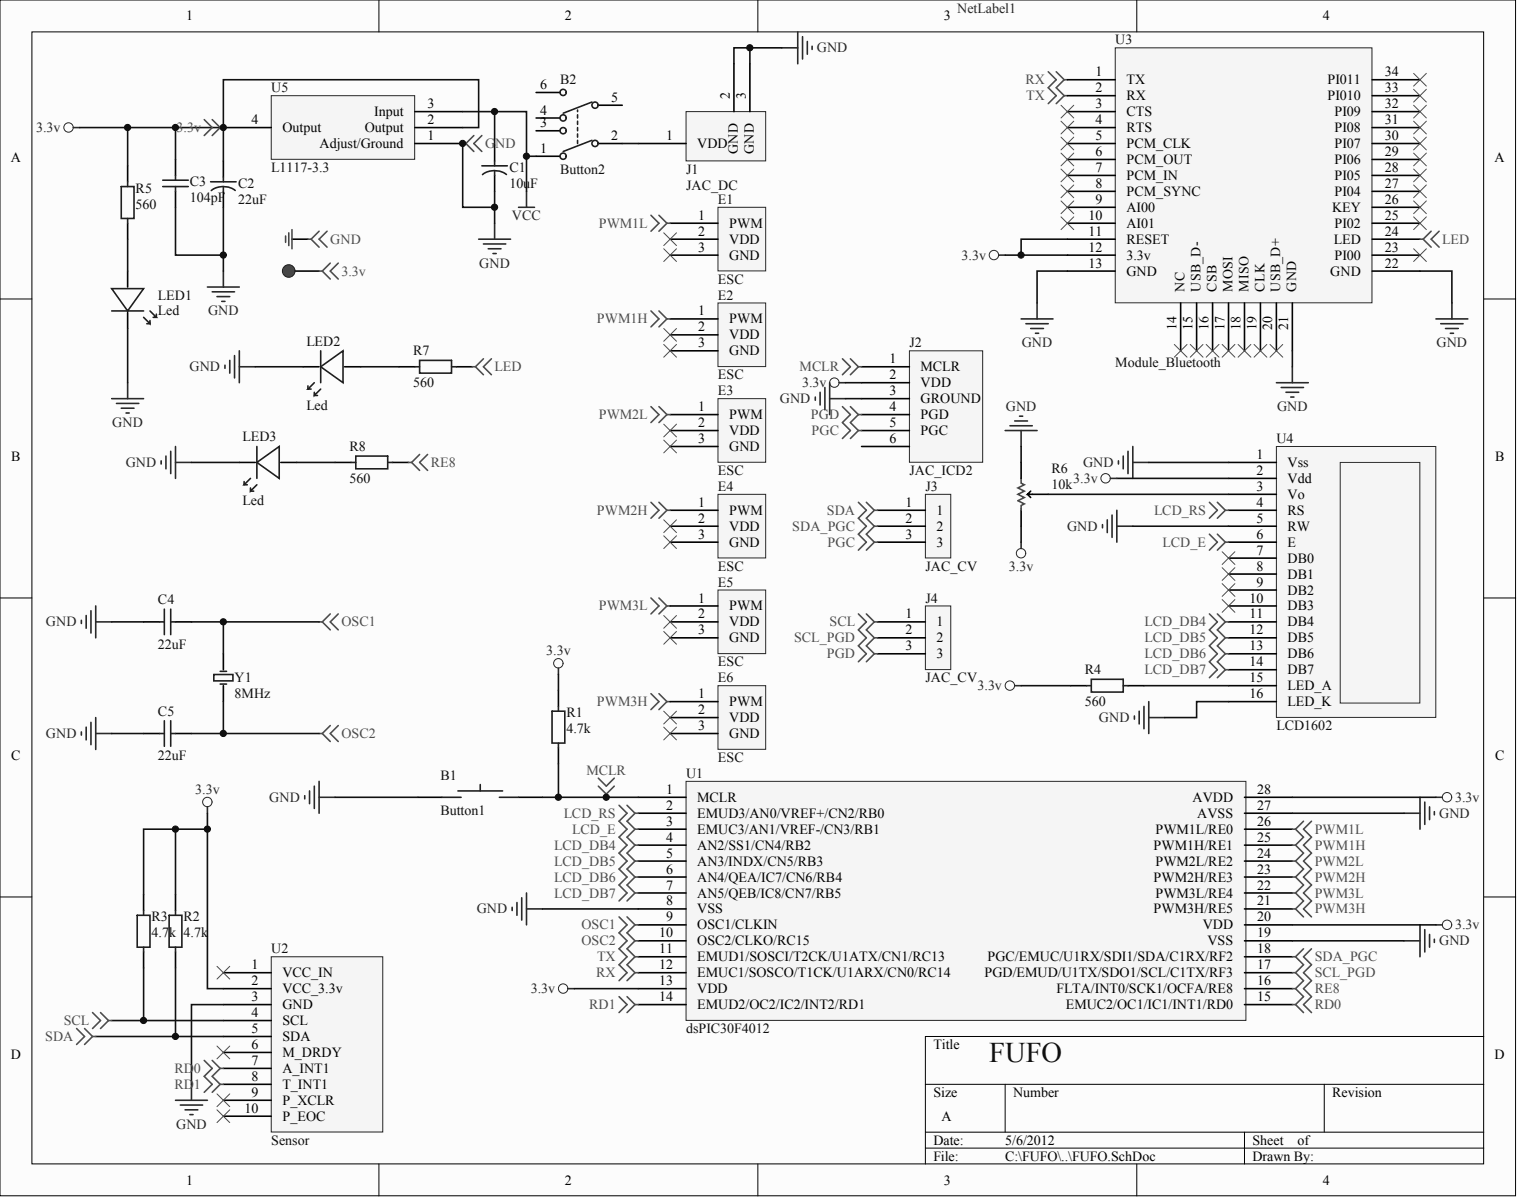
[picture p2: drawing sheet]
<svg xmlns="http://www.w3.org/2000/svg" width="803mm" height="635mm" viewBox="0 0 803 635" stroke-linecap="round" stroke-linejoin="round" font-family="sans-serif">
<defs><g id="words">
<text font-size="15.1" fill="#0e0e0e" x="523" y="562">FUFO</text>
<g font-size="7.4">
<text x="98" y="11">1</text>
<text x="299" y="11">2</text>
<text x="499" y="11">3</text>
<text x="700" y="11">4</text>
<text x="579" y="40">1</text>
<text x="733" y="40">34</text>
<text x="286" y="47">6</text>
<text x="596" y="45">TX</text>
<text x="702" y="45">PI011</text>
<text x="323" y="54">5</text>
<text x="579" y="49">2</text>
<text x="596" y="53">RX</text>
<text x="702" y="53">PI010</text>
<text x="733" y="49">33</text>
<text x="226" y="57">3</text>
<text x="579" y="57">3</text>
<text x="733" y="57">32</text>
<text x="133" y="66">4</text>
<text x="198" y="61">Input</text>
<text x="226" y="66">2</text>
<text x="286" y="61">4</text>
<text x="579" y="66">4</text>
<text x="596" y="61">CTS</text>
<text x="706" y="61">PI09</text>
<text x="733" y="66">31</text>
<text x="149" y="70">Output</text>
<text x="193" y="70">Output</text>
<text x="286" y="67">3</text>
<text x="596" y="70">RTS</text>
<text x="706" y="70">PI08</text>
<text x="226" y="74">1</text>
<text x="323" y="74">2</text>
<text x="352" y="74">1</text>
<text x="579" y="74">5</text>
<text x="733" y="74">30</text>
<text x="169" y="78">Adjust/Ground</text>
<text x="286" y="81">1</text>
<text x="369" y="78">VDD</text>
<text x="579" y="83">6</text>
<text x="596" y="78">PCM_CLK</text>
<text x="706" y="78">PI07</text>
<text x="733" y="83">29</text>
<text x="6" y="86">A</text>
<text x="596" y="87">PCM_OUT</text>
<text x="706" y="87">PI06</text>
<text x="791" y="86">A</text>
<text x="579" y="91">7</text>
<text x="596" y="95">PCM_IN</text>
<text x="706" y="95">PI05</text>
<text x="733" y="91">28</text>
<text x="579" y="99">8</text>
<text x="733" y="99">27</text>
<text x="579" y="108">9</text>
<text x="596" y="104">PCM_SYNC</text>
<text x="706" y="104">PI04</text>
<text x="733" y="108">26</text>
<text x="596" y="112">AI00</text>
<text x="705" y="112">KEY</text>
<text x="369" y="116">1</text>
<text x="576" y="116">10</text>
<text x="733" y="116">25</text>
<text x="369" y="125">2</text>
<text x="386" y="120">PWM</text>
<text x="576" y="125">11</text>
<text x="596" y="120">AI01</text>
<text x="706" y="120">PI02</text>
<text x="733" y="125">24</text>
<text x="386" y="129">VDD</text>
<text x="596" y="129">RESET</text>
<text x="706" y="129">LED</text>
<text x="369" y="133">3</text>
<text x="386" y="137">GND</text>
<text x="576" y="133">12</text>
<text x="596" y="137">3.3v</text>
<text x="706" y="137">PI00</text>
<text x="733" y="133">23</text>
<text x="576" y="142">13</text>
<text x="733" y="142">22</text>
<text x="596" y="146">GND</text>
<text x="704" y="146">GND</text>
<text x="369" y="167">1</text>
<text x="386" y="171">PWM</text>
<text x="369" y="175">2</text>
<text x="386" y="180">VDD</text>
<text x="369" y="184">3</text>
<text x="386" y="188">GND</text>
<text x="471" y="192">1</text>
<text x="487" y="196">MCLR</text>
<text x="471" y="201">2</text>
<text x="471" y="209">3</text>
<text x="487" y="205">VDD</text>
<text x="487" y="213">GROUND</text>
<text x="369" y="218">1</text>
<text x="386" y="222">PWM</text>
<text x="471" y="218">4</text>
<text x="487" y="222">PGD</text>
<text x="369" y="226">2</text>
<text x="471" y="226">5</text>
<text x="386" y="230">VDD</text>
<text x="487" y="230">PGC</text>
<text x="369" y="234">3</text>
<text x="386" y="239">GND</text>
<text x="471" y="234">6</text>
<text x="6" y="244">B</text>
<text x="665" y="243">1</text>
<text x="791" y="244">B</text>
<text x="665" y="251">2</text>
<text x="681" y="247">Vss</text>
<text x="681" y="255">Vdd</text>
<text x="665" y="260">3</text>
<text x="681" y="264">Vo</text>
<text x="369" y="268">1</text>
<text x="479" y="268">1</text>
<text x="665" y="268">4</text>
<text x="386" y="272">PWM</text>
<text x="495" y="272">1</text>
<text x="681" y="272">RS</text>
<text x="369" y="277">2</text>
<text x="386" y="281">VDD</text>
<text x="479" y="277">2</text>
<text x="495" y="281">2</text>
<text x="665" y="277">5</text>
<text x="681" y="281">RW</text>
<text x="369" y="285">3</text>
<text x="479" y="285">3</text>
<text x="665" y="285">6</text>
<text x="386" y="289">GND</text>
<text x="495" y="289">3</text>
<text x="665" y="293">7</text>
<text x="681" y="289">E</text>
<text x="681" y="298">DB0</text>
<text x="665" y="302">8</text>
<text x="665" y="310">9</text>
<text x="681" y="306">DB1</text>
<text x="681" y="315">DB2</text>
<text x="369" y="319">1</text>
<text x="386" y="323">PWM</text>
<text x="661" y="319">10</text>
<text x="681" y="323">DB3</text>
<text x="369" y="327">2</text>
<text x="479" y="327">1</text>
<text x="661" y="327">11</text>
<text x="369" y="336">3</text>
<text x="386" y="331">VDD</text>
<text x="479" y="336">2</text>
<text x="495" y="331">1</text>
<text x="661" y="336">12</text>
<text x="681" y="331">DB4</text>
<text x="386" y="340">GND</text>
<text x="495" y="340">2</text>
<text x="681" y="340">DB5</text>
<text x="479" y="344">3</text>
<text x="661" y="344">13</text>
<text x="495" y="348">3</text>
<text x="661" y="352">14</text>
<text x="681" y="348">DB6</text>
<text x="681" y="357">DB7</text>
<text x="661" y="361">15</text>
<text x="681" y="365">LED_A</text>
<text x="369" y="369">1</text>
<text x="661" y="369">16</text>
<text x="369" y="378">2</text>
<text x="386" y="374">PWM</text>
<text x="681" y="374">LED_K</text>
<text x="386" y="382">VDD</text>
<text x="369" y="386">3</text>
<text x="386" y="390">GND</text>
<text x="6" y="402">C</text>
<text x="791" y="402">C</text>
<text x="352" y="420">1</text>
<text x="665" y="420">28</text>
<text x="369" y="424">MCLR</text>
<text x="631" y="424">AVDD</text>
<text x="352" y="428">2</text>
<text x="665" y="428">27</text>
<text x="352" y="437">3</text>
<text x="369" y="433">EMUD3/AN0/VREF+/CN2/RB0</text>
<text x="633" y="433">AVSS</text>
<text x="665" y="437">26</text>
<text x="369" y="441">EMUC3/AN1/VREF-/CN3/RB1</text>
<text x="611" y="441">PWM1L/RE0</text>
<text x="352" y="445">4</text>
<text x="369" y="449">AN2/SS1/CN4/RB2</text>
<text x="610" y="449">PWM1H/RE1</text>
<text x="665" y="445">25</text>
<text x="352" y="454">5</text>
<text x="665" y="454">24</text>
<text x="369" y="458">AN3/INDX/CN5/RB3</text>
<text x="611" y="458">PWM2L/RE2</text>
<text x="352" y="462">6</text>
<text x="369" y="466">AN4/QEA/IC7/CN6/RB4</text>
<text x="610" y="466">PWM2H/RE3</text>
<text x="665" y="462">23</text>
<text x="352" y="471">7</text>
<text x="665" y="471">22</text>
<text x="352" y="479">8</text>
<text x="369" y="475">AN5/QEB/IC8/CN7/RB5</text>
<text x="611" y="475">PWM3L/RE4</text>
<text x="665" y="479">21</text>
<text x="369" y="483">VSS</text>
<text x="610" y="483">PWM3H/RE5</text>
<text x="352" y="487">9</text>
<text x="369" y="492">OSC1/CLKIN</text>
<text x="636" y="492">VDD</text>
<text x="665" y="487">20</text>
<text x="349" y="496">10</text>
<text x="665" y="496">19</text>
<text x="369" y="500">OSC2/CLKO/RC15</text>
<text x="639" y="500">VSS</text>
<text x="349" y="504">11</text>
<text x="369" y="509">EMUD1/SOSCI/T2CK/U1ATX/CN1/RC13</text>
<text x="522" y="509">PGC/EMUC/U1RX/SDI1/SDA/C1RX/RF2</text>
<text x="665" y="504">18</text>
<text x="133" y="513">1</text>
<text x="349" y="513">12</text>
<text x="665" y="513">17</text>
<text x="133" y="521">2</text>
<text x="149" y="517">VCC_IN</text>
<text x="349" y="521">13</text>
<text x="369" y="517">EMUC1/SOSCO/T1CK/U1ARX/CN0/RC14</text>
<text x="521" y="517">PGD/EMUD/U1TX/SDO1/SCL/C1TX/RF3</text>
<text x="665" y="521">16</text>
<text x="149" y="525">VCC_3.3v</text>
<text x="369" y="525">VDD</text>
<text x="559" y="525">FLTA/INT0/SCK1/OCFA/RE8</text>
<text x="133" y="530">3</text>
<text x="149" y="534">GND</text>
<text x="349" y="530">14</text>
<text x="369" y="534">EMUD2/OC2/IC2/INT2/RD1</text>
<text x="564" y="534">EMUC2/OC1/IC1/INT1/RD0</text>
<text x="665" y="530">15</text>
<text x="133" y="538">4</text>
<text x="149" y="542">SCL</text>
<text x="133" y="547">5</text>
<text x="149" y="551">SDA</text>
<text x="133" y="555">6</text>
<text x="494" y="555">Title</text>
<text x="6" y="560">D</text>
<text x="133" y="563">7</text>
<text x="149" y="559">M_DRDY</text>
<text x="791" y="560">D</text>
<text x="149" y="568">A_INT1</text>
<text x="133" y="572">8</text>
<text x="133" y="580">9</text>
<text x="149" y="576">T_INT1</text>
<text x="494" y="580">Size</text>
<text x="536" y="580">Number</text>
<text x="705" y="580">Revision</text>
<text x="149" y="584">P_XCLR</text>
<text x="129" y="589">10</text>
<text x="149" y="593">P_EOC</text>
<text x="498" y="593">A</text>
<text x="494" y="606">Date:</text>
<text x="532" y="606">5/6/2012</text>
<text x="662" y="606">Sheet</text>
<text x="686" y="606">of</text>
<text x="494" y="614">File:</text>
<text x="532" y="614">C:\FUFO\..\FUFO.SchDoc</text>
<text x="662" y="614">Drawn By:</text>
<text x="98" y="627">1</text>
<text x="299" y="627">2</text>
<text x="499" y="627">3</text>
<text x="700" y="627">4</text>
</g>
<g font-size="7.4" fill="#262626">
<text x="506" y="7">NetLabel1</text>
<text x="432" y="28">GND</text>
<text x="19" y="70">3.3v</text>
<text x="271" y="116">VCC</text>
<text x="509" y="137">3.3v</text>
<text x="254" y="142">GND</text>
<text x="110" y="167">GND</text>
<text x="540" y="184">GND</text>
<text x="760" y="184">GND</text>
<text x="100" y="196">GND</text>
<text x="424" y="205">3.3v</text>
<text x="413" y="213">GND</text>
<text x="532" y="218">GND</text>
<text x="675" y="218">GND</text>
<text x="59" y="226">GND</text>
<text x="67" y="247">GND</text>
<text x="573" y="247">GND</text>
<text x="568" y="255">3.3v</text>
<text x="564" y="281">GND</text>
<text x="534" y="302">3.3v</text>
<text x="24" y="331">GND</text>
<text x="289" y="347">3.3v</text>
<text x="517" y="365">3.3v</text>
<text x="581" y="382">GND</text>
<text x="24" y="390">GND</text>
<text x="103" y="420">3.3v</text>
<text x="142" y="424">GND</text>
<text x="770" y="424">3.3v</text>
<text x="761" y="433">GND</text>
<text x="252" y="483">GND</text>
<text x="770" y="492">3.3v</text>
<text x="761" y="500">GND</text>
<text x="281" y="525">3.3v</text>
<text x="93" y="597">GND</text>
</g>
<g font-size="7.4" fill="#0e0e0e">
<text x="590" y="23">U3</text>
<text x="296" y="45">B2</text>
<text x="143" y="49">U5</text>
<text x="143" y="91">L1117-3.3</text>
<text x="269" y="91">C1</text>
<text x="296" y="92">Button2</text>
<text x="363" y="92">J1</text>
<text x="72" y="102">R5</text>
<text x="100" y="99">C3</text>
<text x="126" y="99">C2</text>
<text x="269" y="99">10uF</text>
<text x="363" y="100">JAC_DC</text>
<text x="100" y="107">104pF</text>
<text x="126" y="108">22uF</text>
<text x="380" y="108">E1</text>
<text x="72" y="110">560</text>
<text x="380" y="150">ESC</text>
<text x="84" y="158">LED1</text>
<text x="380" y="158">E2</text>
<text x="84" y="167">Led</text>
<text x="162" y="183">LED2</text>
<text x="481" y="184">J2</text>
<text x="219" y="188">R7</text>
<text x="590" y="194">Module_Bluetooth</text>
<text x="380" y="201">ESC</text>
<text x="219" y="205">560</text>
<text x="380" y="209">E3</text>
<text x="162" y="217">Led</text>
<text x="128" y="234">LED3</text>
<text x="185" y="239">R8</text>
<text x="675" y="234">U4</text>
<text x="380" y="251">ESC</text>
<text x="481" y="251">JAC_ICD2</text>
<text x="556" y="250">R6</text>
<text x="185" y="255">560</text>
<text x="380" y="260">E4</text>
<text x="489" y="260">J3</text>
<text x="556" y="259">10k</text>
<text x="128" y="267">Led</text>
<text x="380" y="302">ESC</text>
<text x="489" y="302">JAC_CV</text>
<text x="380" y="310">E5</text>
<text x="84" y="320">C4</text>
<text x="489" y="319">J4</text>
<text x="84" y="343">22uF</text>
<text x="380" y="352">ESC</text>
<text x="574" y="357">R4</text>
<text x="124" y="361">Y1</text>
<text x="380" y="361">E6</text>
<text x="489" y="361">JAC_CV</text>
<text x="124" y="369">8MHz</text>
<text x="574" y="374">560</text>
<text x="84" y="379">C5</text>
<text x="300" y="379">R1</text>
<text x="300" y="388">4.7k</text>
<text x="675" y="386">LCD1602</text>
<text x="84" y="402">22uF</text>
<text x="380" y="403">ESC</text>
<text x="233" y="412">B1</text>
<text x="363" y="412">U1</text>
<text x="233" y="431">Button1</text>
<text x="80" y="487">R3</text>
<text x="97" y="487">R2</text>
<text x="80" y="496">4.7k</text>
<text x="97" y="496">4.7k</text>
<text x="143" y="504">U2</text>
<text x="363" y="547">dsPIC30F4012</text>
<text x="143" y="606">Sensor</text>
</g>
<g font-size="7.4" fill="#4c4c4c">
<text x="542" y="45">RX</text>
<text x="543" y="53">TX</text>
<text x="93" y="70">3.3v</text>
<text x="257" y="78">GND</text>
<text x="317" y="120">PWM1L</text>
<text x="175" y="129">GND</text>
<text x="763" y="129">LED</text>
<text x="181" y="146">3.3v</text>
<text x="316" y="171">PWM1H</text>
<text x="262" y="196">LED</text>
<text x="423" y="196">MCLR</text>
<text x="317" y="222">PWM2L</text>
<text x="429" y="222">PGD</text>
<text x="429" y="230">PGC</text>
<text x="228" y="247">RE8</text>
<text x="316" y="272">PWM2H</text>
<text x="437" y="272">SDA</text>
<text x="610" y="272">LCD_RS</text>
<text x="419" y="281">SDA_PGC</text>
<text x="438" y="289">PGC</text>
<text x="615" y="289">LCD_E</text>
<text x="317" y="323">PWM3L</text>
<text x="181" y="331">OSC1</text>
<text x="439" y="331">SCL</text>
<text x="605" y="331">LCD_DB4</text>
<text x="420" y="340">SCL_PGD</text>
<text x="605" y="340">LCD_DB5</text>
<text x="437" y="348">PGD</text>
<text x="605" y="348">LCD_DB6</text>
<text x="605" y="357">LCD_DB7</text>
<text x="316" y="374">PWM3H</text>
<text x="181" y="390">OSC2</text>
<text x="310" y="410">MCLR</text>
<text x="298" y="433">LCD_RS</text>
<text x="303" y="441">LCD_E</text>
<text x="695" y="441">PWM1L</text>
<text x="293" y="449">LCD_DB4</text>
<text x="695" y="449">PWM1H</text>
<text x="293" y="458">LCD_DB5</text>
<text x="695" y="458">PWM2L</text>
<text x="293" y="466">LCD_DB6</text>
<text x="695" y="466">PWM2H</text>
<text x="293" y="475">LCD_DB7</text>
<text x="695" y="475">PWM3L</text>
<text x="695" y="483">PWM3H</text>
<text x="308" y="492">OSC1</text>
<text x="308" y="500">OSC2</text>
<text x="316" y="509">TX</text>
<text x="695" y="509">SDA_PGC</text>
<text x="315" y="517">RX</text>
<text x="695" y="517">SCL_PGD</text>
<text x="695" y="525">RE8</text>
<text x="312" y="534">RD1</text>
<text x="695" y="534">RD0</text>
<text x="34" y="542">SCL</text>
<text x="24" y="551">SDA</text>
<text x="92" y="568">RD0</text>
<text x="92" y="576">RD1</text>
</g>
<g font-size="7.3">
<text x="386" y="52" transform="rotate(-90 386 52)">2</text>
<text x="394" y="52" transform="rotate(-90 394 52)">3</text>
<text x="390" y="81" transform="rotate(-90 390 81)">GND</text>
<text x="399" y="81" transform="rotate(-90 399 81)">GND</text>
<text x="627" y="154" transform="rotate(-90 627 154)">NC</text>
<text x="635" y="154" transform="rotate(-90 635 154)">USB_D-</text>
<text x="643" y="154" transform="rotate(-90 643 154)">CSB</text>
<text x="652" y="154" transform="rotate(-90 652 154)">MOSI</text>
<text x="660" y="154" transform="rotate(-90 660 154)">MISO</text>
<text x="669" y="154" transform="rotate(-90 669 154)">CLK</text>
<text x="677" y="154" transform="rotate(-90 677 154)">USB_D+</text>
<text x="686" y="154" transform="rotate(-90 686 154)">GND</text>
<text x="622" y="175" transform="rotate(-90 622 175)">14</text>
<text x="631" y="175" transform="rotate(-90 631 175)">15</text>
<text x="639" y="175" transform="rotate(-90 639 175)">16</text>
<text x="648" y="175" transform="rotate(-90 648 175)">17</text>
<text x="656" y="175" transform="rotate(-90 656 175)">18</text>
<text x="665" y="175" transform="rotate(-90 665 175)">19</text>
<text x="673" y="175" transform="rotate(-90 673 175)">20</text>
<text x="681" y="175" transform="rotate(-90 681 175)">21</text>
</g>
</g></defs>
<g fill="#fcfcfc" stroke="#000" stroke-width=".53">
<path d="M0 0h802v633h-802z"/>
<path d="M17 17h768v599h-768z"/>
</g>
<g fill="none" stroke="#000" stroke-width=".53">
<path d="M200 0v17M401 0v17M601 0v17M0 158h17M785 158h17M0 316h17M785 316h17M0 475h17M785 475h17M785 548h-296v68M489 574h296M532 574v25"/>
<path d="M700 574v25M489 599h296M658 599v17M200 616v17M401 616v17M489 607h296M601 616v17"/>
</g>
<path d="M363 413h296v127h-296z" fill="#f5f5f5" stroke="#262626" stroke-width=".53"/>
<g fill="none" stroke="#000" stroke-width=".84">
<path d="M338 422h25M338 430h25M338 439h25M658 422h26M658 430h26M658 439h26M338 447h25M338 456h25M658 447h26M658 456h26M338 464h25M338 472h25"/>
<path d="M658 464h26M658 472h26M338 481h25M338 489h25M338 498h25M658 481h26M658 489h26M658 498h26M338 506h25M338 515h25M658 506h26M658 515h26"/>
<path d="M338 523h25M338 531h25M658 523h26M658 531h26"/>
</g>
<path d="M143 506h59v93h-59z" fill="#f5f5f5" stroke="#262626" stroke-width=".53"/>
<path d="M118 515h25M118 523h25M118 531h25M118 540h25M118 548h25M118 557h25M118 565h25M118 574h25M118 582h25M118 591h25" fill="none" stroke="#000" stroke-width=".84"/>
<g fill="#f5f5f5" stroke="#262626" stroke-width=".53">
<path d="M675 236h84v144h-84z"/>
<path d="M709 245h42v127h-42z"/>
</g>
<g fill="none" stroke="#000" stroke-width=".84">
<path d="M650 245h25M650 253h25M650 262h25M650 270h25M650 278h25M650 287h25M650 295h25M650 304h25M650 312h25M650 321h25M650 329h25M650 337h25"/>
<path d="M650 346h25M650 354h25M650 363h25M650 371h25"/>
</g>
<path d="M143 51h76v33h-76z" fill="#f5f5f5" stroke="#262626" stroke-width=".53"/>
<path d="M219 59h26M118 67h25M219 76h26M219 67h26" fill="none" stroke="#000" stroke-width=".84"/>
<g fill="none" stroke="#262626" stroke-width=".53">
<circle cx="526" cy="135" r="2.5"/>
<circle cx="295" cy="351" r="2.5"/>
<circle cx="534" cy="363" r="2.5"/>
<circle cx="110" cy="424" r="2.5"/>
</g>
<g fill="none" stroke="#262626" stroke-width=".84">
<path d="M528 135h4M540 169h17M543 171h11M545 174h7M548 176h1M549 160v9M760 169h16M762 171h12M765 174h6M767 176h2M768 160v9M597 239v12"/>
<path d="M599 236v17M592 244v1M594 241v7M599 245h9M295 353v4M537 363h3M110 427v3M101 574v8M93 582h17M95 585h12M98 587h7M100 590h2"/>
</g>
<g fill="none" stroke="#4c4c4c" stroke-width=".84">
<path d="M554 38l5 4-5 4 5 5-5 4M559 38l4 4M563 42l-4 4 4 5M563 42h2M563 51l-4 4M563 51h2M640 266l4 4-4 4M644 266l4 4M648 270l-4 4M648 270h2M640 283l4 4-4 4M644 283l4 4"/>
<path d="M648 287l-4 4M648 287h2M640 325l4 4-4 4 4 4-4 5 4 4-4 4 4 4-4 5M644 325l4 4M648 329l-4 4 4 4M648 329h2M648 337l-4 5 4 4M648 337h2M648 346l-4 4 4 4M648 346h2M648 354l-4 5M648 354h2"/>
<path d="M327 426l5 4-5 4 5 5-5 4 5 4-5 4 5 5-5 4 5 4-5 4 5 4-5 5M332 426l4 4M336 430l-4 4 4 5M336 430h2M336 439l-4 4 4 4M336 439h2M336 447l-4 4 4 5M336 447h2M336 456l-4 4 4 4M336 456h2M336 464l-4 4 4 4M336 464h2"/>
<path d="M336 472l-4 5M336 472h2M327 502l5 4-5 4 5 5-5 4M332 502l4 4M336 506h2M336 515h2M336 506l-4 4 4 5M336 515l-4 4M684 506h1M684 515h1M685 506l4 4-4 5M685 515l4 4"/>
<path d="M689 502l-4 4M694 502l-5 4 5 4-5 5 5 4"/>
</g>
<path d="M532 135h33M565 127h-25v8M591 253h59M608 245h42M118 531h-17v43" fill="none" stroke="#0e0e0e" stroke-width=".84"/>
<path d="M646 292l7 7M653 292l-7 7M646 300l7 7M646 309l7 6M646 317l7 7M653 300l-7 7M653 309l-7 6M653 317l-7 7" fill="none" stroke="#4c4c4c" stroke-width=".53"/>
<path d="M363 59h42v26h-42z" fill="#f5f5f5" stroke="#262626" stroke-width=".53"/>
<g fill="none" stroke="#000" stroke-width=".84">
<path d="M388 34v25M397 34v25M284 49h12M316 56h13M262 77v8M284 69h12M284 62h12M316 76h13M338 76h25M68 88v8M93 84v9M118 85v9"/>
<path d="M262 93v8M284 83h12M68 118v9M93 101v9M118 101v9M68 143v9M68 165v9M566 363h9M597 363h8M76 473v9M93 473v9M76 504v8"/>
<path d="M93 504v8"/>
</g>
<g fill="none" stroke="#1c1c1c" stroke-width=".84">
<path d="M305 58v1M313 54l-15 6M305 61v1M305 64v2M305 67v2M305 71v2M305 74v2M313 74l-15 6M64 99h7v17h-7zM68 96v3M86 99h14M86 95h14"/>
<path d="M93 93v2M93 99v2M111 96h14M118 94v2M118 99v2M255 88h13M262 85v3M262 90v3M268 92a11 11 0 0 0-13 0M68 116v2M124 101a11 11 0 0 0-12 0M59 153h17l-8 11z"/>
<path d="M59 164h17M76 168l3 3v-1M78 171h1M79 164l4 4h-2M83 166v2M577 359h17v7h-17zM575 363h2M594 363h3M73 484h6v17h-6zM76 482v2M89 484h7v17h-7zM93 482v2"/>
<path d="M76 501v3M93 501v3"/>
<circle cx="298" cy="49" r="1.6"/>
<circle cx="315" cy="56" r="1.6"/>
<circle cx="298" cy="62" r="1.6"/>
<circle cx="298" cy="69" r="1.6"/>
<circle cx="315" cy="76" r="1.6"/>
<circle cx="298" cy="83" r="1.6"/>
</g>
<g fill="none" stroke="#0e0e0e" stroke-width=".84">
<path d="M245 59h33v24h6M262 59v18M42 67h76v18M93 67v17M245 76v34h17M329 76h9M278 83v18M93 110v25h25M118 110v33M262 101v17M565 143h-16v17M751 143h17v17"/>
<path d="M110 430v93h8M59 540h59M51 548h67"/>
</g>
<g fill="none" stroke="#262626" stroke-width=".84">
<path d="M422 17v17M424 19v12M414 25h8M427 22v7M430 24v2M39 67h3M262 118v9M274 110h9M278 101v9M253 127h17M256 129h12M258 132h7"/>
<path d="M261 134h1M110 152h17M112 154h12M115 157h7M117 159h2M118 143v9M59 211h17M62 213h11M64 216h7M67 218h1M68 202v9"/>
</g>
<circle cx="36" cy="67" r="2.5" fill="none" stroke="#262626" stroke-width=".53"/>
<path d="M590 25h136v135h-136z" fill="#f5f5f5" stroke="#262626" stroke-width=".53"/>
<g fill="none" stroke="#000" stroke-width=".84">
<path d="M565 42h25M565 51h25M565 59h25M726 42h25M726 51h25M726 59h25M565 67h25M565 76h25M726 67h25M726 76h25M565 84h25M565 93h25"/>
<path d="M726 84h25M726 93h25M565 101h25M565 110h25M565 118h25M726 101h25M726 110h25M726 118h25M565 127h25M565 135h25M726 127h25M726 135h25"/>
<path d="M565 143h25M726 143h25M624 160v26M633 160v26M641 160v26M650 160v26M658 160v26M667 160v26M675 160v26M684 160v26M295 365v9M295 396v8"/>
<path d="M221 422h13M274 422h13"/>
</g>
<g fill="none" stroke="#262626" stroke-width=".84">
<path d="M684 194v8M675 202h17M678 205h11M680 208h7M683 210h1M600 379v1M603 376v7M605 374v12M608 371v17M608 380h8M164 418v7M166 416v12"/>
<path d="M169 413v17M161 421v2M169 422h8M743 430h8M751 422v17M754 424v12M756 427v7M759 429v2M760 422h3M271 480v2M273 477v7M276 475v12"/>
<path d="M278 472v17M278 481h9M300 523h4"/>
</g>
<path d="M684 186v8M650 371h-17v9h-17M304 523h34" fill="none" stroke="#0e0e0e" stroke-width=".84"/>
<path d="M292 376h7v17h-7zM295 374v2M295 393v3M242 418h24M254 415v3M234 422h10M264 422h10" fill="none" stroke="#1c1c1c" stroke-width=".84"/>
<g fill="none" stroke="#262626" stroke-width=".53">
<circle cx="765" cy="422" r="2.5"/>
<circle cx="298" cy="523" r="2.5"/>
</g>
<path d="M481 186h39v59h-39z" fill="#f5f5f5" stroke="#262626" stroke-width=".53"/>
<path d="M456 194h25M456 211h25M456 202h25M456 219h25M456 228h25M456 236h25" fill="none" stroke="#000" stroke-width=".84"/>
<path d="M489 262h14v33h-14z" fill="#f5f5f5" stroke="#262626" stroke-width=".53"/>
<path d="M464 270h25M464 278h25M464 287h25" fill="none" stroke="#000" stroke-width=".84"/>
<path d="M446 190l4 4-4 4M450 190l4 4M454 194l-4 4M454 194h2M316 412l5 4 4-4M316 416l5 4M325 416l-4 4M321 420v2" fill="none" stroke="#4c4c4c" stroke-width=".84"/>
<circle cx="441" cy="202" r="2.5" fill="none" stroke="#262626" stroke-width=".53"/>
<path d="M431 210v2M434 208v6M436 205v12M439 202v17M439 211h8M444 202h3" fill="none" stroke="#262626" stroke-width=".84"/>
<path d="M447 202h9M447 211h9" fill="none" stroke="#0e0e0e" stroke-width=".84"/>
<path d="M489 321h14v33h-14z" fill="#f5f5f5" stroke="#262626" stroke-width=".53"/>
<path d="M464 329h25M464 337h25M464 346h25" fill="none" stroke="#000" stroke-width=".84"/>
<g fill="none" stroke="#4c4c4c" stroke-width=".84">
<path d="M446 215l4 4-4 5 4 4-4 4M450 215l4 4M454 219l-4 5 4 4M454 219h2M454 228l-4 4M454 228h2M454 266l4 4-4 4 4 4-4 5 4 4-4 4M458 266l4 4M462 278l-4 5 4 4M462 270l-4 4 4 4M462 278h2M462 270h2"/>
<path d="M462 287l-4 4M462 287h2M454 325l4 4-4 4 4 4-4 5 4 4-4 4M458 325l4 4M462 337l-4 5 4 4M462 329l-4 4 4 4M462 337h2M462 329h2M462 346l-4 4M462 346h2M49 536l4 4-4 4M53 536l4 4"/>
<path d="M57 540l-4 4M57 540h2M41 544l4 4-4 5M45 544l4 4M49 548l-4 5M49 548h2"/>
</g>
<path d="M684 422h76M684 430h59M287 481h51M684 489h76M684 498h59" fill="none" stroke="#0e0e0e" stroke-width=".84"/>
<circle cx="765" cy="489" r="2.5" fill="none" stroke="#262626" stroke-width=".53"/>
<path d="M743 498h8M751 489v17M754 492v12M756 494v7M759 497v2M760 489h3" fill="none" stroke="#262626" stroke-width=".84"/>
<path d="M380 110h25v33h-25z" fill="#f5f5f5" stroke="#262626" stroke-width=".53"/>
<path d="M354 118h26M354 127h26M354 135h26" fill="none" stroke="#000" stroke-width=".84"/>
<path d="M380 160h25v34h-25z" fill="#f5f5f5" stroke="#262626" stroke-width=".53"/>
<path d="M354 169h26M354 177h26M354 186h26" fill="none" stroke="#000" stroke-width=".84"/>
<path d="M380 211h25v34h-25z" fill="#f5f5f5" stroke="#262626" stroke-width=".53"/>
<path d="M354 219h26M354 228h26M354 236h26" fill="none" stroke="#000" stroke-width=".84"/>
<path d="M380 262h25v33h-25z" fill="#f5f5f5" stroke="#262626" stroke-width=".53"/>
<g fill="none" stroke="#000" stroke-width=".84">
<path d="M160 194h9M182 194h9M211 194h8M241 194h9M127 245h8M149 245h8M177 245h9M208 245h8M540 245v8M545 260l-2 2h11M354 270h26M354 278h26"/>
<path d="M540 270v8M543 262l2 1M354 287h26M76 329h8M93 329h8M118 346v8M118 363v8M76 388h8M93 388h8"/>
</g>
<g fill="none" stroke="#4c4c4c" stroke-width=".84">
<path d="M344 114l5 4-5 4M349 114l4 4M353 118l-4 4M353 118h1M751 127h2M753 127l4 4M757 122l-4 5M761 122l-4 5 4 4M344 164l5 5-5 4M349 164l4 5M353 169l-4 4M353 169h1"/>
<path d="M250 194h1M251 194l5 4M256 190l-5 4M260 190l-4 4 4 4M344 215l5 4-5 5M349 215l4 4M353 219l-4 5M353 219h1M216 245h2M218 245l4 4M222 240l-4 5M226 240l-4 5 4 4"/>
<path d="M344 266l5 4-5 4M349 266l4 4M353 270l-4 4M353 270h1M344 316l5 5-5 4M349 316l4 5M169 329h1M170 329l5 4M175 325l-5 4M179 325l-4 4 4 4M353 321l-4 4M353 321h1"/>
<path d="M344 367l5 4-5 4M349 367l4 4M353 371l-4 4M353 371h1M169 388h1M170 388l5 4M175 384l-5 4M179 384l-4 4 4 4M684 439h1M685 439l4 4-4 4M689 434l-4 5M694 434l-5 5 5 4-5 4 5 4-5 5 5 4-5 4 5 4-5 4 5 5-5 4 5 4"/>
<path d="M684 447h1M684 456h1M685 447l4 4-4 5M685 456l4 4-4 4M684 464h1M684 472h1M685 464l4 4-4 4M685 472l4 5-4 4M327 485l5 4-5 4 5 5-5 4M332 485l4 4M336 489l-4 4 4 5M336 489h2"/>
<path d="M336 498l-4 4M336 498h2M684 481h1M685 481l4 4M689 519l-4 4M694 519l-5 4 5 4-5 4 5 5M327 527l5 4-5 5M332 527l4 4M336 531h2M336 531l-4 5M684 531h1M684 523h1"/>
<path d="M685 531l4 5M685 523l4 4-4 4M108 561l4 4-4 4 4 5-4 4M112 561l4 4M116 574l-4 4M116 565l-4 4 4 5M116 574h2M116 565h2"/>
</g>
<g fill="none" stroke="#1c1c1c" stroke-width=".84">
<path d="M170 194l11-8v16zM170 186v16M219 194h3M222 191h17v6h-17zM239 194h2M163 204v2M166 202l-3 4h2M166 209h2M170 206l-4 3v-1M136 236v17M129 255v1M132 253l-3 3h2"/>
<path d="M132 260h2M136 245l12-9v17zM136 256l-4 4v-2M186 245h2M188 241h17v7h-17zM205 245h3M84 329h3M87 322v14M90 322v14M90 329h3M113 357h10v3h-10zM116 355h4"/>
<path d="M116 362h4M84 388h3M87 381v14M90 381v14M90 388h3"/>
</g>
<g fill="none" stroke="#262626" stroke-width=".84">
<path d="M119 193v2M122 191v6M124 188v12M127 186v16M127 194h8M90 239v12M93 236v17M532 228h17M534 225h12M537 223h6M539 220h2M540 228v8"/>
<path d="M85 244v1M88 241v7M93 245h8M587 253h4M583 278v1M586 275v7M588 272v12M591 270v17M591 278h8M540 287v3M43 328v2M46 326v6"/>
<path d="M48 323v12M51 321v16M51 329h8M51 380v16M43 387v2M46 385v6M48 382v12M51 388h8"/>
</g>
<g fill="none" stroke="#0e0e0e" stroke-width=".84">
<path d="M397 25v9M414 25h-26v9M68 67v21M118 67v-25h135v25h-8M68 127v16M68 174v28M135 194h25M191 194h20M540 236v9M101 245h26M157 245h20M540 278v9"/>
<path d="M554 262h96M599 278h51M59 329h17M101 329h17v17M118 329h51M295 357v8M118 371v17h-17M540 363h26M605 363h45M59 388h17M118 388h51M295 404v18"/>
<path d="M93 439h17M177 422h44M287 422h51M76 473v-34h17v34M76 512v28M93 512v36"/>
</g>
<g fill="none" stroke="#4c4c4c" stroke-width=".53">
<path d="M748 39l6 7M754 39l-6 7M561 56l7 6M568 56l-7 6M748 47l6 7M748 56l6 6M754 47l-6 7M754 56l-6 6M561 73l7 6M561 64l7 7M568 73l-7 6M568 64l-7 7"/>
<path d="M748 64l6 7M748 73l6 6M754 64l-6 7M754 73l-6 6M561 98l7 7M561 89l7 7M561 81l7 7M568 98l-7 7M568 89l-7 7M568 81l-7 7M748 81l6 7M748 89l6 7"/>
<path d="M748 98l6 7M754 81l-6 7M754 89l-6 7M754 98l-6 7M561 115l7 6M561 106l7 7M568 115l-7 6M568 106l-7 7M748 115l6 6M748 106l6 7M754 115l-6 6M754 106l-6 7"/>
<path d="M351 123l7 7M351 132l7 6M358 123l-7 7M358 132l-7 6M748 132l6 6M754 132l-6 6M351 174l7 7M358 174l-7 7M351 182l7 7M358 182l-7 7M621 182l7 7M628 182l-7 7"/>
<path d="M630 182l6 7M636 182l-6 7M638 182l7 7M645 182l-7 7M646 182l7 7M653 182l-7 7M655 182l7 7M662 182l-7 7M663 182l7 7M670 182l-7 7M672 182l7 7M679 182l-7 7"/>
<path d="M351 224l7 7M351 233l7 7M358 224l-7 7M358 233l-7 7M351 275l7 7M358 275l-7 7M351 283l7 7M358 283l-7 7M115 511l7 7M122 511l-7 7M115 553l7 7M122 553l-7 7"/>
<path d="M115 579l7 6M122 579l-7 6M115 587l7 7M122 587l-7 7"/>
</g>
<g fill="none" stroke="#262626" stroke-width=".53">
<circle cx="585" cy="253" r="2.5"/>
<circle cx="540" cy="293" r="2.5"/>
</g>
<path d="M540 253v3h2l-4 2 4 2-4 2 4 1-4 2 4 2h-2v3" fill="none" stroke="#494949" stroke-width=".84"/>
<path d="M380 312h25v34h-25z" fill="#f5f5f5" stroke="#262626" stroke-width=".53"/>
<path d="M354 321h26M354 329h26M354 337h26" fill="none" stroke="#000" stroke-width=".84"/>
<path d="M380 363h25v33h-25z" fill="#f5f5f5" stroke="#262626" stroke-width=".53"/>
<path d="M156 143h13M354 371h26M354 380h26M354 388h26" fill="none" stroke="#000" stroke-width=".84"/>
<path d="M351 326l7 6M351 334l7 7M358 326l-7 6M358 334l-7 7M351 376l7 7M358 376l-7 7M351 385l7 6M358 385l-7 6" fill="none" stroke="#4c4c4c" stroke-width=".53"/>
<circle cx="153" cy="143" r="3" fill="#494949" stroke="#1c1c1c" stroke-width=".53"/>
<path d="M154 127h9" fill="none" stroke="#000" stroke-width=".84"/>
<path d="M151 125v3M153 123v7M154 121v11" fill="none" stroke="#494949" stroke-width=".84"/>
<g fill="none" stroke="#4c4c4c" stroke-width=".84">
<path d="M108 63l4 4-4 5M112 63l4 4M116 67l-4 5M116 67h2M245 76h1M246 76l5 4M251 72l-5 4M255 72l-4 4 4 4M163 127h2M165 127l4 4M169 122l-4 5M173 122l-4 5 4 4"/>
<path d="M175 139l-5 4M179 139l-4 4 4 5M169 143h1M170 143l5 5"/>
</g>
<g fill="#0e0e0e" stroke="#0e0e0e" stroke-width=".53">
<circle cx="67" cy="67" r="1.6"/>
<circle cx="76" cy="540" r="1.6"/>
<circle cx="93" cy="548" r="1.6"/>
<circle cx="93" cy="439" r="1.6"/>
<circle cx="93" cy="67" r="1.6"/>
<circle cx="110" cy="439" r="1.6"/>
<circle cx="118" cy="388" r="1.6"/>
<circle cx="118" cy="329" r="1.6"/>
<circle cx="118" cy="135" r="1.6"/>
<circle cx="118" cy="67" r="1.6"/>
<circle cx="245" cy="76" r="1.6"/>
<circle cx="262" cy="110" r="1.6"/>
<circle cx="262" cy="59" r="1.6"/>
<circle cx="278" cy="83" r="1.6"/>
<circle cx="295" cy="422" r="1.6"/>
<circle cx="321" cy="422" r="1.6"/>
<circle cx="397" cy="25" r="1.6"/>
<circle cx="540" cy="135" r="1.6"/>
</g>
<use href="#words"/>
</svg>
